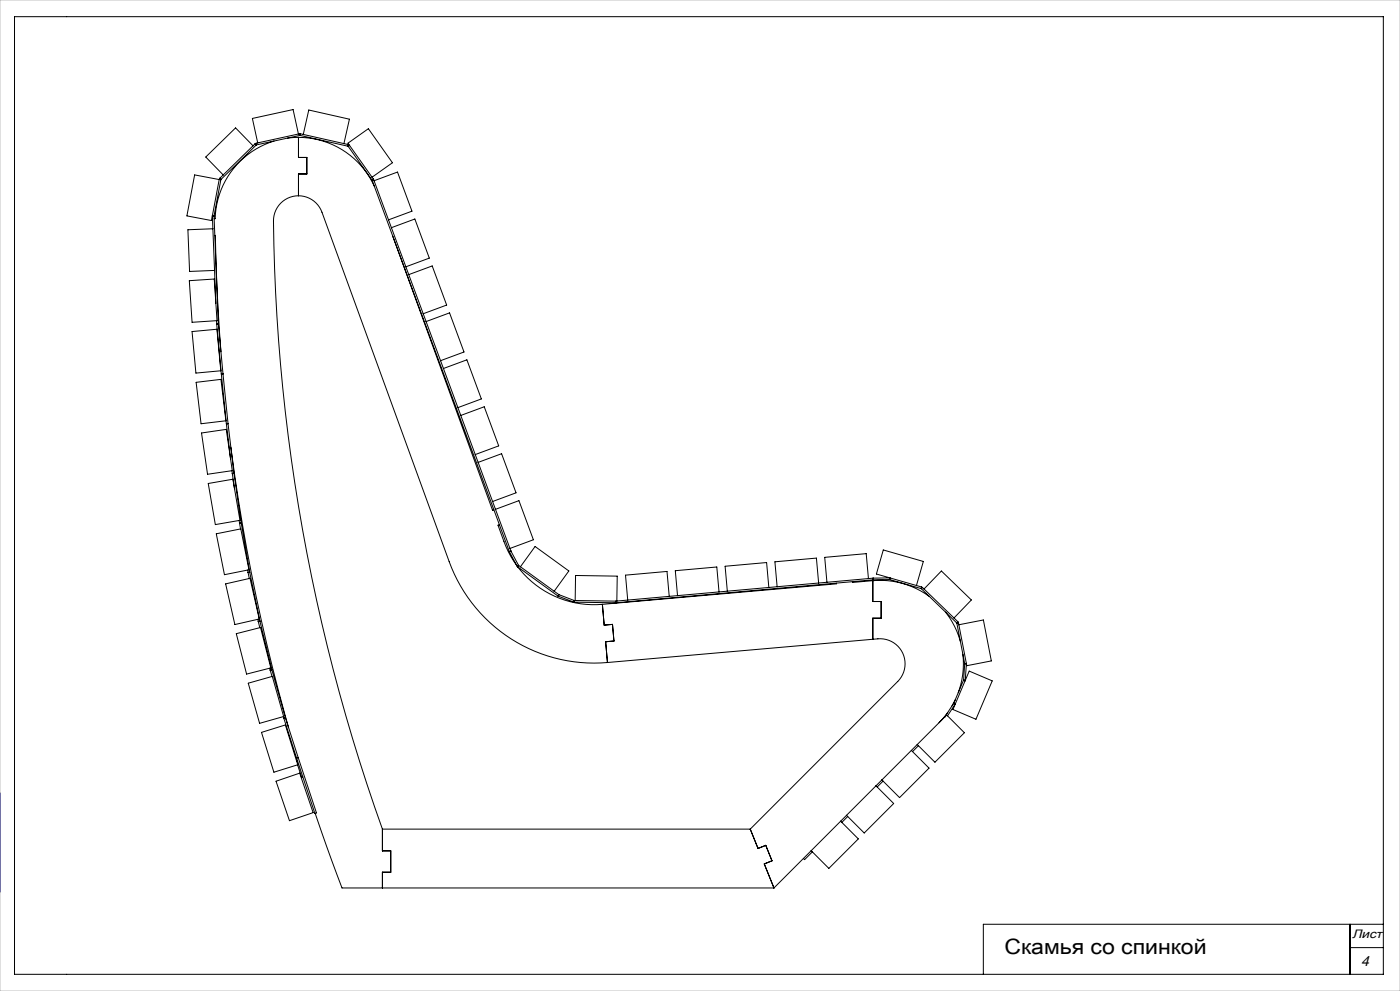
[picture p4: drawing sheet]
<svg xmlns="http://www.w3.org/2000/svg" width="420mm" height="297mm" viewBox="0 0 420 297" stroke-linecap="round" stroke-linejoin="round" font-family="sans-serif">
<defs><g id="words">
<text font-size="6.3" x="301.4" y="285.8">Скамья со спинкой</text>
<text font-size="4.4" x="408.3" y="289.6">4</text>
<text font-size="3.7" x="405.6" y="281.3">Лист</text>
</g></defs>
<g fill="none" stroke="#000" stroke-width=".3">
<path d="M4.4 5h410.6v287h-410.6zM58.4 52.4l7.4 1.4-2.4 12.3-7.3-1.4zM65.8 53.8l.5 .1M66 53.4l-.2 .4M66 53.4l.3 .4M66.3 53.9l-2.1 10.8M66.3 53.8v.1M75.9 43.7l-5.2-5.4-9 8.8 5.3 5.3M76.5 43.1l.4 .4M76.5 43.1l-10.5 10.3M76.8 42.9l-.3 .2M76.8 42.9l.2 .5"/>
<path d="M76.9 43.5l-10.6 10.3M77 43.4l-.1 .1M77.3 42.8l-.5 .1M82.2 42.3a25 25 0 0 0-17.7 23.2h-.3M89.5 40.2l-1.6-7.4-12.2 2.7 1.6 7.3M89.5 58.7a7.5 7.5 0 0 1 7.1 4.9l38.2 104.7a46.3 46.3 0 0 0 47.4 30.3M89.5 41.2a25 25 0 0 1 22.8 14.6M89.5 41.2l-3.2 .2M89.5 58.7a7.5 7.5 0 0 0-7.5 7.6 557.5 557.5 0 0 0 32.7 182.2M89.5 41.2v6h2.5v4.9h-2.5v6.6M89.8 40.1h.3M89.8 40.1l-12.5 2.7"/>
<path d="M89.8 40.1l.1 .5M89.9 40.6h.1M89.9 40.6l-12.9 2.8M90 40.6l14.4 3.2M90.1 40.1l-.1 .5M90.1 40.1l.9 .2M91 40.3l13.5 3M91 40.3l1.6-7.3 12.2 2.7-1.6 7.3M104.4 43.8l.1 .1M104.5 43.9l7.1 10.1M104.5 43.3l.4 .3-.4 .3M104.5 43.3l-.1 .5"/>
<path d="M111.6 54h.1M111.6 53.1l6.1-4.3-7.2-10.2-6.1 4.3 7.6 10.8M111.6 54l41.2 111.3M112 53.7l.1 .1M112 53.7l-.4 .3M112.1 53.8l-.5 .2M112.1 53.8l35.7 96.5M112.2 54.2l7.1-2.6 4.3 11.7-7 2.6M63.7 64.7l.2 3.9M63.9 68.6l.9 22.3M63.9 68.6l-7.5 .3 .5 12.4 7.5-.3M64.2 64.7h-.5"/>
<path d="M64.2 64.7l1.3 32.4M64.2 64.7h.1M64.2 64.7l-.5-.1v.1M64.4 70.5h.2l.8 21.8 .9 13.1M117.4 68.2l7.1-2.6 4.3 11.8-7 2.6M117.9 70.8l29.9 82.1 .4-.1M56.8 84.1l7.5-.5 .8 12.5-7.5 .5zM57.6 99.4l7.5-.7 1.1 12.4-7.4 .7zM65 96.1v1M65 97.1v.1M65 97.2l1.4 14.9M65.5 97.1h.1"/>
<path d="M65.5 97.1h-.5M65.5 97.1l-.5 .1M65.5 97.1l1.4 14.9M122.6 82.3l7.1-2.6 4.3 11.7-7 2.6M127.8 96.4l7.1-2.6 4.3 11.7-7 2.6M58.8 114.6l7.5-.9 1.5 12.4-7.5 .9zM66.4 112.1h.1M66.4 112.1l1.5 14.9M66.9 112h.1M66.9 112l-.5 .1M66.9 112l1.5 15M133 110.4l7.1-2.6 4.3 11.8-7 2.6"/>
<path d="M60.5 129.8l7.4-1.1 1.8 12.4-7.4 1zM67.9 127h.1M67.9 127l1.3 10.5M68.4 127h.1M68.4 127h-.5M68.4 127l1.8 14.9M69.3 134a575 575 0 0 0 17.3 84M138.2 124.5l7.1-2.6 4.3 11.7-7 2.6M143.4 138.6l7.1-2.6 4.3 11.7-7 2.6M62.5 144.9l7.4-1.3 2.1 12.3-7.4 1.3zM64.9 160l7.3-1.5 2.5 12.3-7.4 1.4zM69.6 141.1l.1 .8"/>
<path d="M69.7 141.9h.1M69.7 141.9l.7 4.6M70.2 141.9h.1M70.2 141.9h-.5M70.2 141.9l2.2 14.8M71.7 156l.2 .8M71.9 156.8h.1M71.9 156.8l.3 1.7M72.4 156.7h.1M72.4 156.7l-.5 .1M72.4 156.7l2.5 14.8M147.8 150.3l5.5 14.8"/>
<path d="M148.6 152.6l7.1-2.6 4.3 11.8-7 2.6M149.8 157.2l-.4 .2a37.9 37.9 0 0 0 5.6 12.1M67.7 175l7.3-1.7 2.8 12.2-7.3 1.7zM74.3 170.8l.1 .7M74.4 171.5v.1M74.4 171.6l.4 1.8M74.9 171.5h.1M74.9 171.5h-.5M74.9 171.5l-.5 .1M74.9 171.5l3.1 14.6M152.8 165.3v.1M152.8 165.4l2.3 4.3"/>
<path d="M153.3 165.1h.1M153.3 165.1l-.5 .2M153.3 165.2l2.3 4.2M153.3 165.2l-.5 .2M155.1 169.7l.2 .2M155.3 169.9l12.1 8.7M155.3 169.9a28.8 28.8 0 0 0 25.4 11.2M155.6 169.4v.1M155.6 169.4l-.5 .3M155.6 169.5l10.7 7.7M155.6 169.5l-.3 .4M156.1 169.9l4.4-6.1 10.2 7.3-4.4 6.1"/>
<path d="M166.3 177.2l1.3 1M167.4 178.6l.1 .1M167.5 178.7l4.5 1.7M167.6 178.2h.1M167.6 178.2l-.2 .4M167.7 178.2l-.2 .5M167.7 178.2l4.5 1.8M172.2 180h.1M172.2 180l-.2 .4M172.3 180l12.8 .2M172.3 180v.5M172.6 180l.1-7.5 12.5 .2-.1 7.5"/>
<path d="M200.8 178.7l-.7-7.4-12.4 1.1 .6 7.4M215.7 177.4l-.7-7.5-12.4 1.1 .7 7.5M230.6 176.1l-.6-7.5-12.5 1.1 .7 7.5M245.6 174.7l-.7-7.4-12.4 1.1 .6 7.4M250.9 174.8v.2l-70.2 6.1M260.5 173.4l-75.4 6.7M260.5 173.4l-.6-7.5-12.5 1.1 .7 7.5M261.8 174a25 25 0 0 1 17 4.8M261.8 174v6.3h2.5v5h-2.5v6.3M261.8 174l-6 .6-.1-.3M261.9 173.3v.5M261.9 173.3l-1.4 .1"/>
<path d="M261.9 173.8l-77.1 6.9M262 173.8h.1M261.9 173.3h.1M261.9 173.3l.1 .5M266.8 173.2h.2l-.1 .5M266.8 173.2l-4.9 .1M266.8 173.2v.5M266.8 173.7h.1M266.8 173.7l-4.8 .1M266.9 173.7l9.4 2.7M274.9 175.5l2.1-7.2-12-3.5-2.1 7.2 13.6 3.9M276.3 176.4h.1"/>
<path d="M276.4 176.4l10.6 10.3M276.5 175.9l.2 .2M276.5 175.9l-.2 .5M276.7 176.1l-.3 .3M276.7 176.1l10.6 10.2M277.2 176.5l5.2-5.4 9 8.7-5.2 5.4M70.9 189.9l7.3-1.8 3 12.1-7.2 1.8zM77.3 185.6l.2 .6M77.5 186.2v.1M77.5 186.3l.4 1.8M78 186.1h.1M78 186.1l-.5 .1"/>
<path d="M78 186.1l-.5 .2M78 186.1l3.5 14.6M172 180.4l.3 .1M172.3 180.5l12.4 .2M180.7 181.1l.6 6.2 2.4-.2 .5 5-2.5 .2 .5 6.3M184.8 180.7h-.1M184.8 180.7l-.1-.5v.5M261.8 191.6a7.6 7.6 0 0 1 8.6 3.4 7.6 7.6 0 0 1-1.1 9.2l-44.2 44.3M261.8 191.6l-79.6 7M283.7 183.4a25 25 0 0 1 4.4 8.9M287 186.7l.1 .1M287.1 186.8l2.3 12.1"/>
<path d="M287.3 186.3l.2 .4M287.3 186.3l-.3 .4M287.5 186.7l2.5 12.8 7.4-1.4-2.4-12.3-7.3 1.4M287.5 186.7l-.4 .1M288.9 196.1a25 25 0 0 1-1.4 11.5M289.4 198.9l.5-.1v.2M289.4 198.9h.1M289.4 198.9l-.3 4.9M289.4 198.9l.5 .1M289.9 199l-.3 4.8M74.5 204.8l7.2-2.1 3.4 12-7.2 2.1zM78.4 219.5l7.2-2.2 3.7 11.9-7.1 2.2z"/>
<path d="M80.9 200.3l.2 .5M81.1 200.8h.1M81.1 200.8l.5 1.9M81.5 200.7h.1M81.5 200.7l-.4 .1M81.5 200.7l4.1 14.4M85 214.8l.1 .5M85.1 215.3h.1M85.2 215.3l3.8 11.9M85.6 215.1h.1M85.6 215.1l-.4 .2M85.6 215.1l3.8 11.9"/>
<path d="M283.5 214.8v.1M283.5 214.8h.1M284.3 213.5l-2.6 3.1M286.2 210.7l.4 .3M286.2 210.7l-2.7 4.1M286.2 210.7h.1M286.6 209.8l-1 1.7M286.6 211l-2.3 3.5M289.1 203.9l-2.9 6.8M289.1 203.8v.1M289.1 203.8h.5M289.6 203.8l-.1 .3-.4-.2"/>
<path d="M290.8 201.1l6.9 3-4.9 11.5-6.9-3zM82.8 234.1l7.1-2.4 4 11.8-7.1 2.5zM89 227.2h.1M89.3 229.2l1.2 3.7 .3-.1M89.3 228.1l-.3 .1M89.4 227h.1M89.4 227l-.4 .2M89.4 227l5.5 16.6-.4 .2-5.5-16.6M262.8 235.5l5.3 5.3-8.8 8.8-5.3-5.3M264.9 234.1l-1.7 1.8M273.4 224.9l5.3 5.3-8.8 8.8-5.3-5.3M275.2 223.1l5.3 5.3 8.8-8.8-5.3-5.3-51.8 51.8"/>
<path d="M275.5 223.5l-1.7 1.8M94.6 243.8l8 22.3h129.6M114.7 248.5v6.5h2.5v6.4h-2.5v4.7M114.7 248.5h110.4M225.1 248.5l2.3 5.8 2.3-1 1.9 4.7-2.3 .9 2.9 7.2M243.7 255.3l-2.3 2.3-.4-.3M252.2 246.1l5.3 5.3-8.8 8.9-5.3-5.3M254.3 244.7l-1.8 1.8M405 277v15M415 277h-120v15M405 284h10"/>
</g>
<path d="M0 0h420v297h-420z" fill="none" stroke="#c0c0c0" stroke-width=".3"/>
<path d="M0 237.6v29.8" fill="none" stroke="#00f" stroke-width=".3"/>
<use href="#words"/>
</svg>
